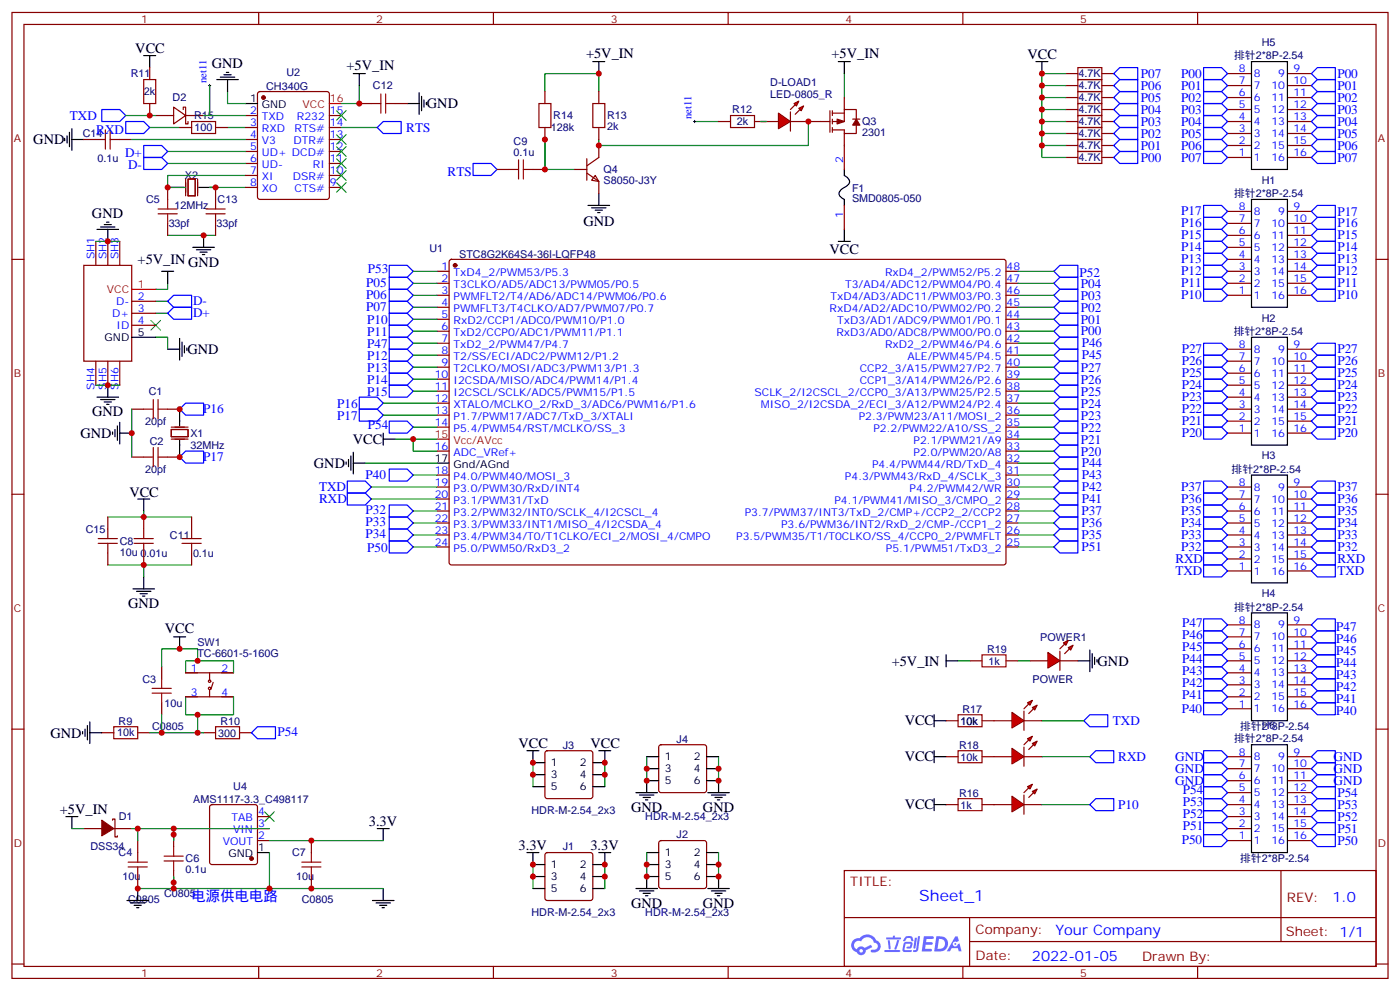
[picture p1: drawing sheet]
<svg xmlns="http://www.w3.org/2000/svg" width="412mm" height="292mm" viewBox="0 0 412 292" stroke-linecap="round" stroke-linejoin="round" font-family="sans-serif">
<defs><g id="words">
<text font-size="4.6" fill="#00f" x="270.8" y="265.3">Sheet_1</text>
<g font-size="4.2">
<text x="39.9" y="15.7">VCC</text>
<text x="172.6" y="17">+5V_IN</text>
<text x="244.9" y="17">+5V_IN</text>
<text x="302.7" y="17.4">VCC</text>
<text x="62.4" y="20.1">GND</text>
<text x="102.1" y="20.5">+5V_IN</text>
<text x="125.8" y="31.9">GND</text>
<text x="9.8" y="42.4">GND</text>
<text x="27.1" y="64.2">GND</text>
<text x="171.8" y="66.6">GND</text>
<text x="40.5" y="77.7">+5V_INGND</text>
<text x="244.4" y="74.8">VCC</text>
<text x="55.2" y="104.2">GND</text>
<text x="27.2" y="122.6">GND</text>
<text x="23.7" y="128.9">GND</text>
<text x="104" y="130.7">VCC</text>
<text x="92.5" y="137.7">GND</text>
<text x="38.1" y="146.2">VCC</text>
<text x="37.7" y="179">GND</text>
<text x="48.5" y="186.3">VCC</text>
<text x="262.7" y="195.9">+5V_IN</text>
<text x="323.3" y="195.9">GND</text>
<text x="266.5" y="213.5">VCC</text>
<text x="14.9" y="217.1">GND</text>
<text x="152.8" y="220.3">VCC</text>
<text x="173.9" y="220.3">VCC</text>
<text x="266.5" y="224.1">VCC</text>
<text x="17.6" y="239.7">+5V_IN</text>
<text x="185.9" y="239">GND</text>
<text x="207.1" y="239">GND</text>
<text x="266.5" y="238.2">VCC</text>
<text x="108.7" y="243.2">3.3V</text>
<text x="152.8" y="250.3">3.3V</text>
<text x="173.9" y="250.3">3.3V</text>
<text x="185.9" y="267.2">GND</text>
<text x="207.1" y="267.2">GND</text>
</g>
<g font-size="4.2" fill="#00f">
<text x="56.4" y="265.1">电源供电电路</text>
<text x="392.5" y="265.5">1.0</text>
<text x="310.9" y="275.1">Your Company</text>
<text x="304" y="282.9">2022-01-05</text>
</g>
<g font-size="3.9" fill="#00f">
<text x="336" y="23.1">P07</text>
<text x="348" y="22.9">P00</text>
<text x="394" y="22.9">P00</text>
<text x="336" y="26.6">P06</text>
<text x="348" y="29.9">P02</text>
<text x="348" y="26.4">P01</text>
<text x="394" y="29.9">P02</text>
<text x="394" y="26.4">P01</text>
<text x="20.6" y="35.2">TXD</text>
<text x="336" y="33.7">P04</text>
<text x="336" y="30.2">P05</text>
<text x="348" y="33.4">P03</text>
<text x="394" y="33.5">P03</text>
<text x="28.4" y="39.3">RXD</text>
<text x="119.7" y="38.7">RTS</text>
<text x="336" y="40.7">P02</text>
<text x="336" y="37.2">P03</text>
<text x="348" y="40.5">P05</text>
<text x="348" y="37">P04</text>
<text x="394" y="40.5">P05</text>
<text x="394" y="37">P04</text>
<text x="36.8" y="46.4">D+</text>
<text x="336" y="47.8">P00</text>
<text x="336" y="44.3">P01</text>
<text x="348" y="47.6">P07</text>
<text x="348" y="44">P06</text>
<text x="394" y="47.6">P07</text>
<text x="394" y="44">P06</text>
<text x="37.7" y="49.9">D-</text>
<text x="131.9" y="51.7">RTS</text>
<text x="348" y="63.4">P17</text>
<text x="394" y="63.4">P17</text>
<text x="348" y="70.5">P15</text>
<text x="348" y="67">P16</text>
<text x="394" y="70.5">P15</text>
<text x="394" y="67">P16</text>
<text x="348" y="77.5">P13</text>
<text x="348" y="74">P14</text>
<text x="394" y="77.5">P13</text>
<text x="394" y="74">P14</text>
<text x="108.4" y="80.5">P53</text>
<text x="318" y="81.4">P52</text>
<text x="348" y="81.1">P12</text>
<text x="394" y="81.1">P12</text>
<text x="56.9" y="89.9">D-</text>
<text x="107.9" y="84.4">P05</text>
<text x="107.9" y="87.9">P06</text>
<text x="318.4" y="88.2">P03</text>
<text x="318.4" y="84.6">P04</text>
<text x="348" y="88.1">P10</text>
<text x="348" y="84.6">P11</text>
<text x="394" y="88.1">P10</text>
<text x="394" y="84.6">P11</text>
<text x="56.9" y="93.4">D+</text>
<text x="107.9" y="91.4">P07</text>
<text x="108.2" y="95.4">P10</text>
<text x="318.4" y="95.2">P01</text>
<text x="318.4" y="91.7">P02</text>
<text x="108.2" y="99">P11</text>
<text x="318.4" y="98.7">P00</text>
<text x="108.2" y="102.5">P47</text>
<text x="108.2" y="106">P12</text>
<text x="318.6" y="105.7">P45</text>
<text x="318.6" y="102.1">P46</text>
<text x="348.1" y="107.4">P26</text>
<text x="348.1" y="103.9">P27</text>
<text x="394" y="107.5">P26</text>
<text x="394" y="104">P27</text>
<text x="108.2" y="109.5">P13</text>
<text x="108.2" y="113.1">P14</text>
<text x="318.4" y="113.1">P26</text>
<text x="318.4" y="109.5">P27</text>
<text x="348.1" y="111">P25</text>
<text x="394" y="111.1">P25</text>
<text x="108.2" y="116.6">P15</text>
<text x="318.4" y="116.6">P25</text>
<text x="348.1" y="118">P23</text>
<text x="348.1" y="114.5">P24</text>
<text x="394" y="118.1">P23</text>
<text x="394" y="114.6">P24</text>
<text x="59.9" y="121.5">P16</text>
<text x="99.3" y="120.1">P16</text>
<text x="99.3" y="123.7">P17</text>
<text x="318.4" y="123.6">P23</text>
<text x="318.4" y="120.1">P24</text>
<text x="348.1" y="125.1">P21</text>
<text x="348.1" y="121.6">P22</text>
<text x="394" y="125.2">P21</text>
<text x="394" y="121.6">P22</text>
<text x="108.4" y="126.4">P54</text>
<text x="318.4" y="130.7">P21</text>
<text x="318.4" y="127.2">P22</text>
<text x="348.1" y="128.6">P20</text>
<text x="394" y="128.7">P20</text>
<text x="59.9" y="135.7">P17</text>
<text x="318.4" y="134.2">P20</text>
<text x="318.6" y="137.4">P44</text>
<text x="107.7" y="141">P40</text>
<text x="318.6" y="140.9">P43</text>
<text x="94" y="144.6">TXD</text>
<text x="94" y="148.1">RXD</text>
<text x="318.6" y="148">P41</text>
<text x="318.6" y="144.5">P42</text>
<text x="348" y="148.1">P36</text>
<text x="348" y="144.6">P37</text>
<text x="394" y="148.1">P36</text>
<text x="394" y="144.6">P37</text>
<text x="107.7" y="151.4">P32</text>
<text x="107.7" y="154.9">P33</text>
<text x="318.6" y="155.2">P36</text>
<text x="318.6" y="151.7">P37</text>
<text x="348" y="155.2">P34</text>
<text x="348" y="151.6">P35</text>
<text x="394" y="155.2">P34</text>
<text x="394" y="151.6">P35</text>
<text x="107.7" y="158.4">P34</text>
<text x="318.6" y="158.7">P35</text>
<text x="348" y="158.7">P33</text>
<text x="394" y="158.7">P33</text>
<text x="108.2" y="162.5">P50</text>
<text x="318.6" y="162.1">P51</text>
<text x="346.2" y="165.7">RXD</text>
<text x="348" y="162.2">P32</text>
<text x="394" y="165.7">RXD</text>
<text x="394" y="162.2">P32</text>
<text x="346.2" y="169.3">TXD</text>
<text x="394" y="169.3">TXD</text>
<text x="348.2" y="184.6">P47</text>
<text x="393.6" y="185.7">P47</text>
<text x="348.2" y="191.6">P45</text>
<text x="348.2" y="188.1">P46</text>
<text x="393.6" y="189.2">P46</text>
<text x="348.2" y="195.2">P44</text>
<text x="393.6" y="196.3">P44</text>
<text x="393.6" y="192.7">P45</text>
<text x="348.2" y="202.2">P42</text>
<text x="348.2" y="198.7">P43</text>
<text x="393.6" y="203.3">P42</text>
<text x="393.6" y="199.8">P43</text>
<text x="348.1" y="209.7">P40</text>
<text x="348.2" y="205.8">P41</text>
<text x="393.6" y="206.9">P41</text>
<text x="327.8" y="213.4">TXD</text>
<text x="393.6" y="210.4">P40</text>
<text x="81.7" y="216.8">P54</text>
<text x="329.4" y="223.9">RXD</text>
<text x="346.2" y="227.5">GND</text>
<text x="346.2" y="223.9">GND</text>
<text x="392.9" y="227.5">GND</text>
<text x="392.9" y="223.9">GND</text>
<text x="346.2" y="231">GND</text>
<text x="348.5" y="233.8">P54</text>
<text x="392.9" y="231">GND</text>
<text x="329.4" y="238.1">P10</text>
<text x="348.5" y="237.3">P53</text>
<text x="394" y="238.1">P53</text>
<text x="394" y="234.5">P54</text>
<text x="348.5" y="244.4">P51</text>
<text x="348.5" y="240.9">P52</text>
<text x="394" y="245.1">P51</text>
<text x="394" y="241.6">P52</text>
<text x="348.1" y="248.5">P50</text>
<text x="394" y="248.6">P50</text>
</g>
<g font-size="3.9" fill="#800">
<text x="250.5" y="260.8">TITLE:</text>
<text x="379.1" y="265.5">REV:</text>
<text x="287.4" y="275">Company:</text>
<text x="378.7" y="275.7">Sheet: 1/1</text>
<text x="287.4" y="282.7">Date:</text>
<text x="336.4" y="282.8">Drawn By:</text>
</g>
<g font-size="3.2" fill="#800">
<text x="41.6" y="6.7">1</text>
<text x="110.8" y="6.7">2</text>
<text x="179.9" y="6.7">3</text>
<text x="249.1" y="6.7">4</text>
<text x="318.2" y="6.7">5</text>
<text x="4.1" y="41.8">A</text>
<text x="405.9" y="41.8">A</text>
<text x="4.1" y="110.9">B</text>
<text x="405.9" y="110.9">B</text>
<text x="4.1" y="180.1">C</text>
<text x="405.9" y="180.1">C</text>
<text x="4.1" y="249.2">D</text>
<text x="405.9" y="249.2">D</text>
<text x="41.6" y="287.5">1</text>
<text x="110.8" y="287.5">2</text>
<text x="179.9" y="287.5">3</text>
<text x="249.1" y="287.5">4</text>
<text x="318.2" y="287.5">5</text>
</g>
<g font-size="3.2" fill="#000080">
<text x="363.5" y="17.5">排针2*8P-2.54</text>
<text x="371.7" y="13.5">H5</text>
<text x="38.5" y="22.8">R11</text>
<text x="84.4" y="22.4">U2</text>
<text x="317.7" y="22.8">4.7K</text>
<text x="42.4" y="28.1">2k</text>
<text x="50.8" y="29.8">D2</text>
<text x="78.4" y="26.4">CH340G</text>
<text x="109.9" y="26.3">C12</text>
<text x="226.9" y="28.7">LED-0805_R</text>
<text x="226.9" y="25.3">D-LOAD1</text>
<text x="317.7" y="26.3">4.7K</text>
<text x="317.7" y="29.8">4.7K</text>
<text x="57.2" y="35.1">R15</text>
<text x="163" y="35.2">R14</text>
<text x="178.9" y="35.1">R13</text>
<text x="215.7" y="33.4">R12</text>
<text x="317.7" y="33.4">4.7K</text>
<text x="24.4" y="40.4">C14</text>
<text x="57.3" y="38.6">100</text>
<text x="162.3" y="38.7">128k</text>
<text x="178.9" y="38.4">2k</text>
<text x="217" y="36.9">2k</text>
<text x="254" y="40.2">2301</text>
<text x="254" y="36.9">Q3</text>
<text x="317.7" y="36.9">4.7K</text>
<text x="317.7" y="40.4">4.7K</text>
<text x="28.7" y="47.6">0.1u</text>
<text x="151.3" y="46">0.1u</text>
<text x="151.3" y="42.7">C9</text>
<text x="317.7" y="43.9">4.7K</text>
<text x="317.7" y="47.5">4.7K</text>
<text x="54.5" y="52.7">X2</text>
<text x="177.8" y="51">Q4</text>
<text x="43" y="59.8">C5</text>
<text x="64.1" y="59.8">C13</text>
<text x="177.8" y="54.2">S8050-J3Y</text>
<text x="251" y="59.5">SMD0805-050</text>
<text x="251" y="56.4">F1</text>
<text x="363.5" y="58">排针2*8P-2.54</text>
<text x="371.7" y="54.1">H1</text>
<text x="51.4" y="61.6">12MHz</text>
<text x="49.7" y="66.9">33pf</text>
<text x="63.8" y="66.9">33pf</text>
<text x="126.5" y="74.1">U1</text>
<text x="135.3" y="75.8">STC8G2K64S4-36I-LQFP48</text>
<text x="371.7" y="94.7">H2</text>
<text x="363.4" y="98.6">排针2*8P-2.54</text>
<text x="43.8" y="116.2">C1</text>
<text x="42.7" y="125.1">20pf</text>
<text x="44.1" y="131">C2</text>
<text x="56.1" y="128.6">X1</text>
<text x="56.1" y="132.2">32MHz</text>
<text x="371.7" y="135.3">H3</text>
<text x="42.7" y="139.2">20pf</text>
<text x="362.8" y="139.3">排针2*8P-2.54</text>
<text x="25.3" y="156.8">C15</text>
<text x="35.3" y="160.3">C8</text>
<text x="50.1" y="158.6">C11</text>
<text x="35.3" y="163.5">10u 0.01u</text>
<text x="56.9" y="163.9">0.1u</text>
<text x="363.5" y="179.7">排针2*8P-2.54</text>
<text x="371.7" y="175.8">H4</text>
<text x="58.1" y="190.2">SW1</text>
<text x="306.4" y="188.6">POWER1</text>
<text x="58.1" y="193.4">TC-6601-5-160G</text>
<text x="290.8" y="192.1">R19</text>
<text x="291.1" y="195.6">1k</text>
<text x="42" y="200.9">C3</text>
<text x="304.2" y="200.9">POWER</text>
<text x="48.5" y="208">10u</text>
<text x="283.5" y="209.9">R17</text>
<text x="34.9" y="213.3">R9</text>
<text x="44.8" y="214.8">C0805</text>
<text x="64.9" y="213.3">R10</text>
<text x="282.9" y="213.4">10k</text>
<text x="365.3" y="215">排针2*8P-2.54</text>
<text x="371.7" y="214.6">H6</text>
<text x="34.5" y="216.8">10k</text>
<text x="64.3" y="216.8">300</text>
<text x="165.8" y="220.3">J3</text>
<text x="199.3" y="218.6">J4</text>
<text x="282.5" y="220.5">R18</text>
<text x="363.5" y="218.5">排针2*8P-2.54</text>
<text x="282.9" y="224">10k</text>
<text x="68.7" y="232.7">U4</text>
<text x="56.9" y="236.3">AMS1117-3.3_C498117</text>
<text x="156.6" y="239.7">HDR-M-2.54_2x3</text>
<text x="282.5" y="234.6">R16</text>
<text x="282.9" y="238.1">1k</text>
<text x="35" y="241.5">D1</text>
<text x="190.1" y="241.5">HDR-M-2.54_2x3</text>
<text x="26.6" y="250.3">DSS34</text>
<text x="165.8" y="250.3">J1</text>
<text x="199.3" y="246.8">J2</text>
<text x="34.9" y="252.1">C4</text>
<text x="54.7" y="257">0.1u</text>
<text x="54.7" y="253.9">C6</text>
<text x="86.1" y="252.1">C7</text>
<text x="365.3" y="253.8">排针2*8P-2.54</text>
<text x="36.1" y="259.2">10u</text>
<text x="87.3" y="259.2">10u</text>
<text x="37.7" y="265.9">C0805</text>
<text x="48.3" y="264.2">C0805</text>
<text x="88.9" y="265.9">C0805</text>
<text x="156.6" y="269.7">HDR-M-2.54_2x3</text>
<text x="190.1" y="269.7">HDR-M-2.54_2x3</text>
</g>
<g font-size="3.2" fill="#00f">
<text x="364.9" y="21.3">8</text>
<text x="369.4" y="22.7">8</text>
<text x="376.5" y="22.7">9</text>
<text x="381" y="21.3">9</text>
<text x="60.9" y="24.5" transform="rotate(-90 60.9 24.5)">net11</text>
<text x="364.9" y="24.8">7</text>
<text x="364.9" y="28.4">6</text>
<text x="369.4" y="26.2">7</text>
<text x="369.4" y="29.8">6</text>
<text x="374.5" y="29.8">11</text>
<text x="374.5" y="26.2">10</text>
<text x="381" y="28.4">11</text>
<text x="381" y="24.8">10</text>
<text x="73.7" y="33.7">2</text>
<text x="77.2" y="35.4">TXD</text>
<text x="87.5" y="35.4">R232</text>
<text x="97.2" y="33.7">15</text>
<text x="203.7" y="35.1" transform="rotate(-90 203.7 35.1)">net11</text>
<text x="364.9" y="31.9">5</text>
<text x="364.9" y="35.4">4</text>
<text x="369.4" y="33.3">5</text>
<text x="374.5" y="33.3">12</text>
<text x="381" y="35.4">13</text>
<text x="381" y="31.9">12</text>
<text x="73.7" y="37.2">3</text>
<text x="73.7" y="40.7">4</text>
<text x="77.2" y="38.9">RXD</text>
<text x="86.8" y="38.9">RTS#</text>
<text x="97.2" y="40.7">13</text>
<text x="97.2" y="37.2">14</text>
<text x="364.9" y="38.9">3</text>
<text x="369.4" y="36.8">4</text>
<text x="369.4" y="40.4">3</text>
<text x="374.5" y="40.4">14</text>
<text x="374.5" y="36.8">13</text>
<text x="381" y="38.9">14</text>
<text x="73.7" y="44.2">5</text>
<text x="73.7" y="47.8">6</text>
<text x="77.2" y="42.5">V3</text>
<text x="77.2" y="46">UD+ DCD#</text>
<text x="86.5" y="42.5">DTR#</text>
<text x="97.2" y="47.8">11</text>
<text x="97.2" y="44.2">12</text>
<text x="364.9" y="42.5">2</text>
<text x="364.9" y="46">1</text>
<text x="369.4" y="43.9">2</text>
<text x="369.4" y="47.4">1</text>
<text x="374.5" y="47.4">16</text>
<text x="374.5" y="43.9">15</text>
<text x="381" y="46">16</text>
<text x="381" y="42.5">15</text>
<text x="73.7" y="51.3">7</text>
<text x="77.2" y="49.5">UD-</text>
<text x="77.2" y="53.1">XI</text>
<text x="86.3" y="53.1">DSR#</text>
<text x="92.2" y="49.5">RI</text>
<text x="97.2" y="51.3">10</text>
<text x="248.4" y="48.1" transform="rotate(-90 248.4 48.1)">2</text>
<text x="73.7" y="54.8">8</text>
<text x="77.2" y="56.6">XO</text>
<text x="86.8" y="56.6">CTS#</text>
<text x="97.2" y="54.8">9</text>
<text x="248.4" y="64.2" transform="rotate(-90 248.4 64.2)">1</text>
<text x="364.9" y="65.4">7</text>
<text x="364.9" y="61.9">8</text>
<text x="369.4" y="63.3">8</text>
<text x="376.5" y="63.3">9</text>
<text x="381" y="65.4">10</text>
<text x="381" y="61.9">9</text>
<text x="364.9" y="68.9">6</text>
<text x="369.4" y="66.8">7</text>
<text x="369.4" y="70.3">6</text>
<text x="374.5" y="70.3">11</text>
<text x="374.5" y="66.8">10</text>
<text x="381" y="68.9">11</text>
<text x="27.9" y="76.3" transform="rotate(-90 27.9 76.3)">SH1</text>
<text x="31.4" y="76.3" transform="rotate(-90 31.4 76.3)">SH2</text>
<text x="34.9" y="76.3" transform="rotate(-90 34.9 76.3)">SH3</text>
<text x="364.9" y="72.5">5</text>
<text x="364.9" y="76">4</text>
<text x="369.4" y="73.9">5</text>
<text x="369.4" y="77.4">4</text>
<text x="374.5" y="77.4">13</text>
<text x="374.5" y="73.9">12</text>
<text x="381" y="76">13</text>
<text x="381" y="72.5">12</text>
<text x="130.1" y="79.5">1</text>
<text x="130.1" y="83">2</text>
<text x="133.6" y="81.3">TxD4_2/PWM53/P5.3</text>
<text x="260.7" y="81.3">RxD4_2/PWM52/P5.2</text>
<text x="296.5" y="83">47</text>
<text x="296.5" y="79.5">48</text>
<text x="364.9" y="79.5">3</text>
<text x="364.9" y="83">2</text>
<text x="369.4" y="80.9">3</text>
<text x="374.5" y="80.9">14</text>
<text x="381" y="83">15</text>
<text x="381" y="79.5">14</text>
<text x="34.2" y="89.7">D-</text>
<text x="40.6" y="88.3">2</text>
<text x="130.1" y="86.6">3</text>
<text x="133.6" y="84.8">T3CLKO/AD5/ADC13/PWM05/P0.5</text>
<text x="133.6" y="88.3">PWMFLT2/T4/AD6/ADC14/PWM06/P0.6</text>
<text x="244.6" y="88.3">TxD4/AD3/ADC11/PWM03/P0.3</text>
<text x="248.9" y="84.8">T3/AD4/ADC12/PWM04/P0.4</text>
<text x="296.5" y="86.6">46</text>
<text x="364.9" y="86.6">1</text>
<text x="369.4" y="84.5">2</text>
<text x="369.4" y="88">1</text>
<text x="374.5" y="88">16</text>
<text x="374.5" y="84.5">15</text>
<text x="381" y="86.6">16</text>
<text x="33.1" y="93.3">D+</text>
<text x="40.6" y="91.9">3</text>
<text x="40.6" y="95.4">4</text>
<text x="130.1" y="90.1">4</text>
<text x="130.1" y="93.6">5</text>
<text x="133.6" y="91.9">PWMFLT3/T4CLKO/AD7/PWM07/P0.7</text>
<text x="133.6" y="95.4">RxD2/CCP1/ADC0/PWM10/P1.0</text>
<text x="244.4" y="91.9">RxD4/AD2/ADC10/PWM02/P0.2</text>
<text x="246.6" y="95.4">TxD3/AD1/ADC9/PWM01/P0.1</text>
<text x="296.5" y="93.6">44</text>
<text x="296.5" y="90.1">45</text>
<text x="34.3" y="96.8">ID</text>
<text x="130.1" y="97.2">6</text>
<text x="130.1" y="100.7">7</text>
<text x="133.6" y="98.9">TxD2/CCP0/ADC1/PWM11/P1.1</text>
<text x="246.4" y="98.9">RxD3/AD0/ADC8/PWM00/P0.0</text>
<text x="296.5" y="100.7">42</text>
<text x="296.5" y="97.2">43</text>
<text x="130.1" y="104.2">8</text>
<text x="130.1" y="107.7">9</text>
<text x="133.6" y="102.4">TxD2_2/PWM47/P4.7</text>
<text x="133.6" y="106">T2/SS/ECI/ADC2/PWM12/P1.2</text>
<text x="260.7" y="102.4">RxD2_2/PWM46/P4.6</text>
<text x="267.3" y="106">ALE/PWM45/P4.5</text>
<text x="296.5" y="107.7">40</text>
<text x="296.5" y="104.2">41</text>
<text x="364.9" y="106">7</text>
<text x="364.9" y="102.4">8</text>
<text x="369.4" y="107.4">7</text>
<text x="369.4" y="103.9">8</text>
<text x="374.5" y="107.4">10</text>
<text x="376.5" y="103.9">9</text>
<text x="381" y="106">10</text>
<text x="381" y="102.4">9</text>
<text x="128.1" y="111.3">10</text>
<text x="133.6" y="109.5">T2CLKO/MOSI/ADC3/PWM13/P1.3</text>
<text x="133.6" y="113">I2CSDA/MISO/ADC4/PWM14/P1.4</text>
<text x="253.3" y="113">CCP1_3/A14/PWM26/P2.6</text>
<text x="253.3" y="109.5">CCP2_3/A15/PWM27/P2.7</text>
<text x="296.5" y="111.3">39</text>
<text x="364.9" y="109.5">6</text>
<text x="364.9" y="113">5</text>
<text x="369.4" y="110.9">6</text>
<text x="374.5" y="110.9">11</text>
<text x="381" y="113">12</text>
<text x="381" y="109.5">11</text>
<text x="27.9" y="114.7" transform="rotate(-90 27.9 114.7)">SH4</text>
<text x="31.4" y="114.7" transform="rotate(-90 31.4 114.7)">SH5</text>
<text x="34.9" y="114.7" transform="rotate(-90 34.9 114.7)">SH6</text>
<text x="128.1" y="114.8">11</text>
<text x="128.1" y="118.3">12</text>
<text x="133.6" y="116.6">I2CSCL/SCLK/ADC5/PWM15/P1.5</text>
<text x="222.2" y="116.6">SCLK_2/I2CSCL_2/CCP0_3/A13/PWM25/P2.5</text>
<text x="296.5" y="118.3">37</text>
<text x="296.5" y="114.8">38</text>
<text x="364.9" y="116.6">4</text>
<text x="369.4" y="114.4">5</text>
<text x="369.4" y="118">4</text>
<text x="374.5" y="118">13</text>
<text x="374.5" y="114.4">12</text>
<text x="381" y="116.6">13</text>
<text x="128.1" y="121.8">13</text>
<text x="128.1" y="125.4">14</text>
<text x="133.6" y="120.1">XTALO/MCLKO_2/RxD_3/ADC6/PWM16/P1.6</text>
<text x="133.6" y="123.6">P1.7/PWM17/ADC7/TxD_3/XTALI</text>
<text x="224.1" y="120.1">MISO_2/I2CSDA_2/ECI_3/A12/PWM24/P2.4</text>
<text x="252.9" y="123.6">P2.3/PWM23/A11/MOSI_2</text>
<text x="296.5" y="125.4">35</text>
<text x="296.5" y="121.8">36</text>
<text x="364.9" y="120.1">3</text>
<text x="364.9" y="123.6">2</text>
<text x="369.4" y="121.5">3</text>
<text x="369.4" y="125">2</text>
<text x="374.5" y="125">15</text>
<text x="374.5" y="121.5">14</text>
<text x="381" y="123.6">15</text>
<text x="381" y="120.1">14</text>
<text x="133.6" y="127.1">P5.4/PWM54/RST/MCLKO/SS_3</text>
<text x="257.3" y="127.1">P2.2/PWM22/A10/SS_2</text>
<text x="269.1" y="130.7">P2.1/PWM21/A9</text>
<text x="296.5" y="128.9">34</text>
<text x="364.9" y="127.1">1</text>
<text x="369.4" y="128.6">1</text>
<text x="374.5" y="128.6">16</text>
<text x="381" y="127.1">16</text>
<text x="128.1" y="132.4">16</text>
<text x="133.6" y="134.2">ADC_VRef+</text>
<text x="256.9" y="137.7">P4.4/PWM44/RD/TxD_4</text>
<text x="269.1" y="134.2">P2.0/PWM20/A8</text>
<text x="296.5" y="136">32</text>
<text x="296.5" y="132.4">33</text>
<text x="128.1" y="139.5">18</text>
<text x="128.1" y="143">19</text>
<text x="133.6" y="141.3">P4.0/PWM40/MOSI_3</text>
<text x="248.9" y="141.3">P4.3/PWM43/RxD_4/SCLK_3</text>
<text x="296.5" y="143">30</text>
<text x="296.5" y="139.5">31</text>
<text x="364.9" y="143">8</text>
<text x="381" y="143">9</text>
<text x="128.1" y="146.5">20</text>
<text x="133.6" y="144.8">P3.0/PWM30/RxD/INT4</text>
<text x="133.6" y="148.3">P3.1/PWM31/TxD</text>
<text x="245.8" y="148.3">P4.1/PWM41/MISO_3/CMPO_2</text>
<text x="267.9" y="144.8">P4.2/PWM42/WR</text>
<text x="296.5" y="146.5">29</text>
<text x="364.9" y="146.5">7</text>
<text x="369.4" y="148">7</text>
<text x="369.4" y="144.4">8</text>
<text x="374.5" y="148">10</text>
<text x="376.5" y="144.4">9</text>
<text x="381" y="146.5">10</text>
<text x="128.1" y="150.1">21</text>
<text x="128.1" y="153.6">22</text>
<text x="133.6" y="151.8">P3.2/PWM32/INT0/SCLK_4/I2CSCL_4</text>
<text x="133.6" y="155.4">P3.3/PWM33/INT1/MISO_4/I2CSDA_4</text>
<text x="219.4" y="151.8">P3.7/PWM37/INT3/TxD_2/CMP+/CCP2_2/CCP2</text>
<text x="230.1" y="155.4">P3.6/PWM36/INT2/RxD_2/CMP-/CCP1_2</text>
<text x="296.5" y="153.6">27</text>
<text x="296.5" y="150.1">28</text>
<text x="364.9" y="150.1">6</text>
<text x="364.9" y="153.6">5</text>
<text x="369.4" y="151.5">6</text>
<text x="369.4" y="155">5</text>
<text x="374.5" y="155">12</text>
<text x="374.5" y="151.5">11</text>
<text x="381" y="153.6">12</text>
<text x="381" y="150.1">11</text>
<text x="128.1" y="157.1">23</text>
<text x="128.1" y="160.7">24</text>
<text x="133.6" y="158.9">P3.4/PWM34/T0/T1CLKO/ECI_2/MOSI_4/CMPO</text>
<text x="216.9" y="158.9">P3.5/PWM35/T1/T0CLKO/SS_4/CCP0_2/PWMFLT</text>
<text x="296.5" y="160.7">25</text>
<text x="296.5" y="157.1">26</text>
<text x="364.9" y="157.1">4</text>
<text x="364.9" y="160.7">3</text>
<text x="369.4" y="158.5">4</text>
<text x="374.5" y="158.5">13</text>
<text x="381" y="160.7">14</text>
<text x="381" y="157.1">13</text>
<text x="133.6" y="162.4">P5.0/PWM50/RxD3_2</text>
<text x="261" y="162.4">P5.1/PWM51/TxD3_2</text>
<text x="364.9" y="164.2">2</text>
<text x="364.9" y="167.7">1</text>
<text x="369.4" y="162.1">3</text>
<text x="369.4" y="165.6">2</text>
<text x="374.5" y="165.6">15</text>
<text x="374.5" y="162.1">14</text>
<text x="381" y="167.7">16</text>
<text x="381" y="164.2">15</text>
<text x="369.4" y="169.1">1</text>
<text x="374.5" y="169.1">16</text>
<text x="364.9" y="183.6">8</text>
<text x="369.4" y="185">8</text>
<text x="376.5" y="185">9</text>
<text x="381" y="183.6">9</text>
<text x="364.9" y="187.1">7</text>
<text x="364.9" y="190.6">6</text>
<text x="369.4" y="188.5">7</text>
<text x="374.5" y="188.5">10</text>
<text x="381" y="190.6">11</text>
<text x="381" y="187.1">10</text>
<text x="56.2" y="197.7">1</text>
<text x="65.3" y="197.7">2</text>
<text x="364.9" y="194.2">5</text>
<text x="364.9" y="197.7">4</text>
<text x="369.4" y="192.1">6</text>
<text x="369.4" y="195.6">5</text>
<text x="374.5" y="195.6">12</text>
<text x="374.5" y="192.1">11</text>
<text x="381" y="197.7">13</text>
<text x="381" y="194.2">12</text>
<text x="364.9" y="201.2">3</text>
<text x="369.4" y="199.1">4</text>
<text x="369.4" y="202.6">3</text>
<text x="374.5" y="202.6">14</text>
<text x="374.5" y="199.1">13</text>
<text x="381" y="201.2">14</text>
<text x="56.2" y="204.8">3</text>
<text x="65.3" y="204.8">4</text>
<text x="364.9" y="204.8">2</text>
<text x="364.9" y="208.3">1</text>
<text x="369.4" y="206.2">2</text>
<text x="369.4" y="209.7">1</text>
<text x="374.5" y="209.7">16</text>
<text x="374.5" y="206.2">15</text>
<text x="381" y="208.3">16</text>
<text x="381" y="204.8">15</text>
<text x="364.9" y="225.9">7</text>
<text x="364.9" y="222.4">8</text>
<text x="369.4" y="227.3">7</text>
<text x="369.4" y="223.8">8</text>
<text x="374.5" y="227.3">10</text>
<text x="376.5" y="223.8">9</text>
<text x="381" y="225.9">10</text>
<text x="381" y="222.4">9</text>
<text x="364.9" y="229.4">6</text>
<text x="364.9" y="233">5</text>
<text x="369.4" y="230.9">6</text>
<text x="374.5" y="230.9">11</text>
<text x="381" y="233">12</text>
<text x="381" y="229.4">11</text>
<text x="364.9" y="236.5">4</text>
<text x="369.4" y="234.4">5</text>
<text x="369.4" y="237.9">4</text>
<text x="374.5" y="237.9">13</text>
<text x="374.5" y="234.4">12</text>
<text x="381" y="236.5">13</text>
<text x="68.2" y="241.8">TAB</text>
<text x="68.7" y="245.3">VIN</text>
<text x="76" y="243.6">3</text>
<text x="76" y="240">4</text>
<text x="364.9" y="240">3</text>
<text x="364.9" y="243.6">2</text>
<text x="369.4" y="241.4">3</text>
<text x="369.4" y="245">2</text>
<text x="374.5" y="245">15</text>
<text x="374.5" y="241.4">14</text>
<text x="381" y="243.6">15</text>
<text x="381" y="240">14</text>
<text x="65.6" y="248.8">VOUT</text>
<text x="76" y="247.1">2</text>
<text x="364.9" y="247.1">1</text>
<text x="369.4" y="248.5">1</text>
<text x="374.5" y="248.5">16</text>
<text x="381" y="247.1">16</text>
</g>
<g font-size="3.2">
<text x="73.7" y="30.1">1</text>
<text x="77.2" y="31.9">GND</text>
<text x="30.8" y="100.3">GND</text>
<text x="40.6" y="98.9">5</text>
<text x="128.1" y="136">17</text>
<text x="133.6" y="137.7">Gnd/AGnd</text>
<text x="162.3" y="225.6">1</text>
<text x="170.8" y="225.6">2</text>
<text x="195.8" y="223.8">1</text>
<text x="195.8" y="227.3">3</text>
<text x="204.4" y="223.8">2</text>
<text x="204.4" y="227.3">4</text>
<text x="162.3" y="229.1">3</text>
<text x="162.3" y="232.6">5</text>
<text x="170.8" y="229.1">4</text>
<text x="170.8" y="232.6">6</text>
<text x="195.8" y="230.9">5</text>
<text x="204.4" y="230.9">6</text>
<text x="76" y="250.6">1</text>
<text x="67.3" y="252.4">GND</text>
<text x="162.3" y="255.6">1</text>
<text x="170.8" y="255.6">2</text>
<text x="195.8" y="252">1</text>
<text x="195.8" y="255.6">3</text>
<text x="204.4" y="252">2</text>
<text x="204.4" y="255.6">4</text>
<text x="162.3" y="259.1">3</text>
<text x="162.3" y="262.6">5</text>
<text x="170.8" y="259.1">4</text>
<text x="170.8" y="262.6">6</text>
<text x="195.8" y="259.1">5</text>
<text x="204.4" y="259.1">6</text>
</g>
<g font-size="3.2" fill="#f00">
<text x="89.1" y="31.9">VCC</text>
<text x="97.2" y="30.1">16</text>
<text x="31.5" y="86.2">VCC</text>
<text x="40.6" y="84.8">1</text>
<text x="128.1" y="128.9">15</text>
<text x="133.6" y="130.7">Vcc/AVcc</text>
</g>
</g></defs>
<g fill="none" stroke="#870000" stroke-width=".35">
<path d="M3.5 3.7h405.4v284.3h-405.4zM7.1 7.2h398.2v277.3h-398.2zM76.2 3.7v3.5M145.3 3.7v3.5M214.5 3.7v3.5M283.6 3.7v3.5M352.8 3.7v3.5M3.5 76.3h3.6M405.3 76.3h3.6M3.5 145.5h3.6M405.3 145.5h3.6M3.5 214.6h3.6"/>
<path d="M405.3 214.6h3.6M248.7 256.3h156.6v28.2h-156.6zM377.3 256.3v20.9M248.7 270.1h156.5M285.6 277.2h119.6M285.6 270.1v14.1M3.5 283.8h3.6M76.2 284.5v3.5M145.3 284.5v3.5M214.5 284.5v3.5M283.6 284.5v3.5M352.8 284.5v3.5"/>
<path d="M405.3 283.8h3.6"/>
</g>
<g fill="#5487ff">
<path d="M272.1 275.6h2.6l.3 .2-.1 .5-2 .1-.1 .9h1.6l.4 .4-.4 .4h-1.7l-.2 1.2h1.8l.3 .4-.2 .3-2.9 .1z"/>
<path d="M281.4 275.6h.7l.4 1.4-.7 .3a.74 .74 0 0 0-1.1 .3 .74 .74 0 0 0 .5 1 .74 .74 0 0 0 .9-.6l.5-.3 .7 2.3h-.9l-.2-.9h-1.9l-.5 .9h-.9z"/>
<path d="M269.5 276h.6l-.4 3a.31 .31 0 0 1-.3 .2 .31 .31 0 0 1-.3-.3z"/>
<path d="M270.4 275.6h.6l-.5 3.9a.89 .89 0 0 1-.7 .7 .89 .89 0 0 1-.9-.3l1-.4z"/>
<path d="M266.8 275.7l.6-.2 1.2 .1 .5 1.3-.6 .2-.4-1-1 .2a.95 .95 0 0 1-1 .8l-.1-.2z"/>
<path d="M266.4 277.4l1.8-.2a1.04 1.04 0 0 1 .6 1.1 1.04 1.04 0 0 1-.8 .9h-.7a.29 .29 0 0 1-.3-.3 .29 .29 0 0 1 .3-.3h.7l.2-.8-1.4 .1-.4 1.7 1.9 .1a.29 .29 0 0 1 .3 .3 .29 .29 0 0 1-.3 .2h-2l-.4-.3 .2-2z"/>
<path d="M260.5 279.7h4.4a.3 .3 0 0 1 .3 .3 .3 .3 0 0 1-.3 .2h-4.3z"/>
<path d="M264.3 276.7h.6l-.5 1.7a1.02 1.02 0 0 1-.7 1.1l-.2-.2z"/>
<path d="M261.5 276.8h.6l.3 2.4-.3 .3-.3-.2z"/>
<path d="M261.1 275.9h1.9l.2-.5h.5l-.1 .5h1.5a.29 .29 0 0 1 .3 .4 .29 .29 0 0 1-.3 .2h-3.9z"/>
<path d="M275.8 275.6l-.6 4.5h1.4a2.27 2.27 0 0 0 2.7-2.3 2.27 2.27 0 0 0-2.7-2.2zM276.6 276.4a1.5 1.5 0 0 1 1.8 1.5 1.5 1.5 0 0 1-1.9 1.4h-.3z"/>
<path d="M251.4 276.7a2.09 2.09 0 0 0 1 3.6 1.37 1.37 0 0 0 1.5 .9 1.37 1.37 0 0 0 1.1-1.4l2-1-.5-.7-1.8 .9a1.4 1.4 0 0 0-2.3 .4 1.32 1.32 0 0 1-.6-1.8 1.32 1.32 0 0 1 1.9-.5 2.02 2.02 0 0 1 2-1.2 2.02 2.02 0 0 1 1.8 1.6 1.09 1.09 0 0 1 1.1 1.4 1.09 1.09 0 0 1-1.6 .6 .41 .41 0 0 0-.5 .4 .41 .41 0 0 0 .4 .5 1.89 1.89 0 0 0 2.4-1.2 1.89 1.89 0 0 0-1.2-2.4 2.98 2.98 0 0 0-5-.7l-1 .2zM253.2 279.9a.52 .52 0 0 1 1 0 .52 .52 0 0 1-1 0z"/>
<circle cx="281.4" cy="277.9" r=".28"/>
</g>
<g fill="none" stroke="#870000" stroke-width=".35">
<path d="M160.5 27v3.5M160.5 37.5v3.6M176.4 27v3.5M176.4 37.5v3.6M211.7 35.8h3.5M222.2 35.8h3.6M146.4 49.9h3.5M157 49.9h3.5M169.3 49.9h3.6M172.9 50.9l3.5 2.5v3.5M172.9 46.7v6.4M175.3 51.6l1.1 1.8-2.1-.3z"/>
<path d="M176.4 42.8v3.6l-3.5 2.4M128.8 79.9h3.5M132.5 76.5l.5-.2 162.9 .1 .4 .6v88.9l-.7 .4-162.9-.1-.4-.6v-88.6zM296.3 79.9h3.6M128.8 83.4h3.5M128.8 86.9h3.5M128.8 90.5h3.5M128.8 94h3.5M128.8 97.5h3.5M296.3 83.4h3.6M296.3 86.9h3.6M296.3 90.5h3.6"/>
<path d="M296.3 94h3.6M296.3 97.5h3.6M128.8 101h3.5M128.8 104.6h3.5M128.8 108.1h3.5M128.8 111.6h3.5M128.8 115.1h3.5M128.8 118.7h3.5M296.3 101h3.6M296.3 104.6h3.6M296.3 108.1h3.6M296.3 111.6h3.6"/>
<path d="M296.3 115.1h3.6M296.3 118.7h3.6M128.8 122.2h3.5M128.8 125.7h3.5M128.8 132.8h3.5M128.8 139.8h3.5M296.3 122.2h3.6M296.3 125.7h3.6M296.3 132.8h3.6M296.3 139.8h3.6M296.3 136.3h3.6M296.3 129.3h3.6"/>
<path d="M56.4 152.2v3.5M128.8 143.4h3.5M128.8 146.9h3.5M128.8 150.4h3.5M128.8 154h3.5M128.8 157.5h3.5M296.3 143.4h3.6M296.3 146.9h3.6M296.3 150.4h3.6M296.3 154h3.6M296.3 157.5h3.6M56.4 162.8v3.5"/>
<path d="M128.8 161h3.5M296.3 161h3.6"/>
</g>
<circle cx="134.1" cy="78.1" r=".53" fill="#870000" stroke="#870000" stroke-width=".35"/>
<path d="M128.8 129.3h3.5" fill="none" stroke="#f00" stroke-width=".35"/>
<g fill="none" stroke="#000" stroke-width=".35">
<path d="M174.6 18.1h3.6M176.4 18.1v3.6M246.9 18.1h3.6M248.7 18.1v3.6M176.4 56.9v3.6M173.2 60.5h6.4M174.3 61.2h4.2M175.3 61.9h2.1M176 62.6h.7M128.8 136.3h3.5M40.6 146.9h3.5M42.3 146.9v3.5"/>
<path d="M39.2 173.4h6.3M40.2 174.1h4.2M41.3 174.8h2.1M42 175.5h.7M42.3 169.8v3.6"/>
</g>
<g fill="none" stroke="#008700" stroke-width=".35">
<path d="M160.5 27v-5.3h15.9v5.3M204.6 35.8h7.1M238.1 35.8v7h-61.7v-1.7M248.7 21.7v7M160.5 49.9v-8.8v8.8h8.8M45.9 99.3h3.5v3.5M45.9 88.7h3.5M45.9 92.2h3.5M49.4 83.4v1.8h-3.5M31.7 152.2h24.7M42.3 150.4v1.8M31.7 166.3h24.7"/>
<path d="M42.3 166.3v3.5"/>
</g>
<path d="M158.7 30.5h3.6v7h-3.6zM174.6 30.5h3.6v7h-3.6zM215.2 34h7v3.5h-7zM149.9 49.9h2.9M152.8 47.1v5.6M154.2 49.9h2.8M154.2 47.1v5.6M53.6 159.9h5.7M53.6 158.5h5.7M56.4 155.7v2.8M56.4 159.9v2.9" fill="none" stroke="#a10000" stroke-width=".35"/>
<path d="M44.4 94.3l2.9 2.9M47.3 94.3l-2.9 2.9" fill="none" stroke="#3c3" stroke-width=".35"/>
<path d="M139.3 48.1h5.3l1.8 1.8-1.8 1.7h-5.3z" fill="none" stroke="#00f" stroke-width=".35"/>
<g fill="#f00" stroke="#870000" stroke-width=".35">
<path d="M229.3 33.3l3.5 2.5-3.5 2.1z"/>
<path d="M232.8 32.9v5.7z"/>
</g>
<g fill="#870000" stroke="#870000" stroke-width=".35">
<path d="M234.2 30.8l-1.4 1.4z"/>
<path d="M234.2 33.7l1.5-1.5z"/>
</g>
<g fill="#f00" stroke="#870000" stroke-width=".35">
<path d="M233.9 30.5l1.4-.7-.7 1.4z"/>
<path d="M235.3 31.9l1.4-.7-.7 1.4z"/>
</g>
<g fill="none" stroke="#870000" stroke-width=".35">
<path d="M44.1 19.9v3.5M44.1 30.5v3.5M45.9 34h5.3M51.2 31.5l3.5 2.5-3.5 2.5zM52.9 37.5h3.5M54 32.2v-.7h.7v5h.7v-.7M54.7 34h5.3M63.5 37.5h3.5M72.3 34h3.5M72.3 37.5h3.5M76.1 27.2l.5-.2h19.7l.7 .4v30.6l-.4 .6-20 .1-.7-.5-.1-30.5zM97 34h3.5"/>
<path d="M97 37.5h3.5M105.8 30.5h3.6M116.4 30.5h3.5M224 35.8h5.3M232.8 35.8h11.7M244.5 32.6v6.3M245.2 33.3h3.5M245.2 32.6v1.4M245.2 35.1v1.4M245.2 37.5v1.4M248.7 32.2h3.5v2.9M248.7 32.2v3.6h-3.5"/>
<path d="M248.7 28.7v3.5M248.7 39.3v3.5M251.2 35.1h2.1M252.2 36.8v2.5h-3.5v-1.1h-3.5M314 35.8h3.5M314 39.3h3.5M314 32.2h3.5M314 28.7h3.5M314 25.2h3.5M314 21.7h3.5M324.6 35.8h3.5M324.6 39.3h3.5"/>
<path d="M324.6 32.2h3.5M324.6 28.7h3.5M324.6 25.2h3.5M324.6 21.7h3.5M361.6 35.8h7.1M361.6 39.3h7.1M361.6 32.2h7.1M361.6 28.7h7.1M361.6 25.2h7.1M361.6 21.7h7.1M379.2 35.8h7.1M379.2 39.3h7.1"/>
<path d="M379.2 32.2h7.1M379.2 28.7h7.1M379.2 25.2h7.1M379.2 21.7h7.1M24.7 41.1h3.5M35.3 41.1h3.5M49.4 55.2v3.5M54.7 52.7v4.9M55.4 52.7h2.1v4.9h-2.1zM58.2 52.7v4.9M63.5 55.2v3.5M72.3 41.1h3.5"/>
<path d="M72.3 44.6h3.5M72.3 48.1h3.5M72.3 51.6h3.5M72.3 55.2h3.5M97 41.1h3.5M97 44.6h3.5M97 48.1h3.5M97 51.6h3.5M97 55.2h3.5M314 46.4h3.5M314 42.8h3.5M324.6 46.4h3.5"/>
<path d="M324.6 42.8h3.5M361.6 46.4h7.1M361.6 42.8h7.1M379.2 46.4h7.1M379.2 42.8h7.1M49.4 65.8v3.5M63.5 65.8v3.5M361.6 79.9h7.1M361.6 76.3h7.1M361.6 72.8h7.1M361.6 69.3h7.1M361.6 65.8h7.1"/>
<path d="M361.6 62.2h7.1M379.2 79.9h7.1M379.2 76.3h7.1M379.2 72.8h7.1M379.2 69.3h7.1M379.2 65.8h7.1M379.2 62.2h7.1M361.6 86.9h7.1M361.6 83.4h7.1M379.2 86.9h7.1M379.2 83.4h7.1M361.6 116.9h7.1"/>
<path d="M361.6 113.4h7.1M361.6 109.9h7.1M361.6 106.3h7.1M361.6 102.8h7.1M379.2 116.9h7.1M379.2 113.4h7.1M379.2 109.9h7.1M379.2 106.3h7.1M379.2 102.8h7.1M38.8 120.4h3.5M38.8 134.5h3.5M49.4 120.4h3.5"/>
<path d="M49.4 134.5h3.5M50.4 126.4h5v2.2h-5zM50.4 125.7h5M50.4 129.3h5M361.6 120.4h7.1M361.6 127.5h7.1M361.6 124h7.1M379.2 120.4h7.1M379.2 127.5h7.1M379.2 124h7.1M42.3 152.2v3.5M361.6 157.5h7.1"/>
<path d="M361.6 154h7.1M361.6 150.4h7.1M361.6 146.9h7.1M361.6 143.4h7.1M379.2 157.5h7.1M379.2 154h7.1M379.2 150.4h7.1M379.2 146.9h7.1M379.2 143.4h7.1M42.3 162.8v3.5M361.6 168.1h7.1M361.6 164.5h7.1"/>
<path d="M361.6 161h7.1M379.2 168.1h7.1M379.2 164.5h7.1M379.2 161h7.1M47.6 196.3v3.5M54.7 198h14.1M61.7 198v2.2M361.6 198h7.1M361.6 194.5h7.1M361.6 191h7.1M361.6 187.5h7.1M361.6 183.9h7.1"/>
<path d="M379.2 198h7.1M379.2 194.5h7.1M379.2 191h7.1M379.2 187.5h7.1M379.2 183.9h7.1M30 215.7h3.5M40.6 215.7h3.5M47.6 206.9v3.5M54.7 205.1h14.1M60 215.7h3.5M61.7 203v2.1M62.8 200.9l-.7 2.1"/>
<path d="M70.6 215.7h3.5M194.3 219.4l.4-.2h12.7l.5 .2 .2 .5v12.7l-.2 .5-.5 .2h-12.7l-.5-.2-.2-.5v-12.7zM361.6 205.1h7.1M361.6 208.6h7.1M361.6 201.6h7.1M379.2 205.1h7.1M379.2 208.6h7.1M379.2 201.6h7.1M62 237.1l.4-.2h12.7l.5 .2 .2 .5v16.2l-.2 .5-.5 .2h-12.7l-.5-.2-.2-.5v-16.2zM160.7 221.2l.5-.2h12.7l.5 .2 .2 .5v12.7l-.2 .5-.5 .2h-12.7l-.5-.2-.2-.5v-12.7zM361.6 236.9h7.1M361.6 233.3h7.1"/>
<path d="M361.6 229.8h7.1M361.6 226.3h7.1M361.6 222.7h7.1M379.2 236.9h7.1M379.2 233.3h7.1M379.2 229.8h7.1M379.2 226.3h7.1M379.2 222.7h7.1M24.7 243.9h5.3M33.2 241.4v-.3h.7v5.3h.7v-.4M33.5 243.9h5.3M40.6 247.4v3.6"/>
<path d="M40.6 258v3.5M51.2 245.7v3.5M51.2 256.3v3.5M75.8 247.4h3.6M75.8 243.9h3.6M75.8 240.4h3.6M91.7 247.4v3.6M91.7 258v3.5M160.7 251.2l.5-.2h12.7l.5 .2 .2 .5v12.7l-.2 .5-.5 .2h-12.7l-.5-.3-.2-.4v-12.7zM194.3 247.6l.4-.2h12.7l.5 .2 .2 .5v12.7l-.2 .5-.5 .2h-12.7l-.5-.2-.2-.5v-12.7zM361.6 247.4h7.1M361.6 243.9h7.1"/>
<path d="M361.6 240.4h7.1M379.2 247.4h7.1M379.2 243.9h7.1M379.2 240.4h7.1"/>
<circle cx="61.7" cy="202.6" r=".35"/>
<circle cx="61.7" cy="200.5" r=".35"/>
</g>
<g fill="#870000" stroke="#870000" stroke-width=".35">
<path d="M246.6 35.1l2.1 .7-2.1 .7z"/>
<path d="M252.2 35.1l1.1 1.7h-2.1z"/>
<path d="M30 241.4l3.5 2.5-3.5 2.1z"/>
<circle cx="74.1" cy="252.7" r=".53"/>
<circle cx="77.6" cy="28.7" r=".53"/>
</g>
<g fill="none" stroke="#00f" stroke-width=".35">
<path d="M354.5 19.9h5.3l1.8 1.8-1.8 1.7h-5.3zM30 32.2h5.3l1.7 1.8-1.7 1.8h-5.3zM37 35.8h5.3l1.8 1.7-1.8 1.8h-5.3zM111.1 37.5l1.8-1.7h5.3v3.5h-5.3zM328.1 39.3l1.7-1.8h5.3v3.6h-5.3zM328.1 35.8l1.7-1.8h5.3v3.5h-5.3zM328.1 28.7l1.7-1.7h5.3v3.5h-5.3zM328.1 25.2l1.7-1.8h5.3v3.6h-5.3zM328.1 21.7l1.7-1.8h5.3v3.5h-5.3zM329.8 30.5h5.3v3.5h-5.3l-1.7-1.8zM354.5 37.5h5.3l1.8 1.8-1.8 1.8h-5.3zM354.5 34h5.3l1.8 1.8-1.8 1.7h-5.3z"/>
<path d="M354.5 30.5h5.3l1.8 1.7-1.8 1.8h-5.3zM354.5 27h5.3l1.8 1.7-1.8 1.8h-5.3zM354.5 23.4h5.3l1.8 1.8-1.8 1.8h-5.3zM386.3 39.3l1.8-1.8h5.2v3.6h-5.2zM386.3 35.8l1.8-1.8h5.2v3.5h-5.2zM386.3 32.2l1.8-1.7h5.2v3.5h-5.2zM386.3 28.7l1.8-1.7h5.2v3.5h-5.2zM386.3 25.2l1.8-1.8h5.2v3.6h-5.2zM386.3 21.7l1.8-1.8h5.2v3.5h-5.2zM42.3 46.4h5.3l1.8 1.7-1.8 1.8h-5.3zM42.3 42.8h5.3l1.8 1.8-1.8 1.8h-5.3zM328.1 46.4l1.7-1.8h5.3v3.5h-5.3z"/>
<path d="M329.8 41.1h5.3v3.5h-5.3l-1.7-1.8zM354.5 44.6h5.3l1.8 1.8-1.8 1.7h-5.3zM354.5 41.1h5.3l1.8 1.7-1.8 1.8h-5.3zM386.3 46.4l1.8-1.8h5.2v3.5h-5.2zM386.3 42.8l1.8-1.7h5.2v3.5h-5.2zM114.7 78.1h5.2l1.8 1.8-1.8 1.7h-5.2zM310.4 79.9l1.8-1.8h5.3v3.5h-5.3zM354.5 78.1h5.3l1.8 1.8-1.8 1.7h-5.3zM354.5 74.6h5.3l1.8 1.7-1.8 1.8h-5.3zM354.5 71h5.3l1.8 1.8-1.8 1.8h-5.3zM354.5 67.5h5.3l1.8 1.8-1.8 1.7h-5.3zM354.5 64h5.3l1.8 1.8-1.8 1.7h-5.3z"/>
<path d="M354.5 60.5h5.3l1.8 1.7-1.8 1.8h-5.3zM386.3 79.9l1.8-1.8h5.2v3.5h-5.2zM386.3 76.3l1.8-1.7h5.2v3.5h-5.2zM386.3 72.8l1.8-1.8h5.2v3.6h-5.2zM386.3 69.3l1.8-1.8h5.2v3.5h-5.2zM386.3 65.8l1.8-1.8h5.2v3.5h-5.2zM386.3 62.2l1.8-1.7h5.2v3.5h-5.2zM49.4 92.2l1.8-1.7h5.2v3.5h-5.2zM51.2 86.9h5.2v3.6h-5.2l-1.8-1.8zM114.7 81.6h5.2l1.8 1.8-1.8 1.8h-5.2zM114.7 85.2h5.2l1.8 1.7-1.8 1.8h-5.2zM114.7 88.7h5.2l1.8 1.8-1.8 1.7h-5.2z"/>
<path d="M114.7 99.3h5.2l1.8 1.7-1.8 1.8h-5.2zM114.7 92.2h5.2l1.8 1.8-1.8 1.7h-5.2zM114.7 95.7h5.2l1.8 1.8-1.8 1.8h-5.2zM310.4 97.5l1.8-1.8h5.3v3.6h-5.3zM310.4 94l1.8-1.8h5.3v3.5h-5.3zM310.4 90.5l1.8-1.8h5.3v3.5h-5.3zM310.4 86.9l1.8-1.7h5.3v3.5h-5.3zM310.4 83.4l1.8-1.8h5.3v3.6h-5.3zM354.5 85.2h5.3l1.8 1.7-1.8 1.8h-5.3zM354.5 81.6h5.3l1.8 1.8-1.8 1.8h-5.3zM386.3 86.9l1.8-1.7h5.2v3.5h-5.2zM386.3 83.4l1.8-1.8h5.2v3.6h-5.2z"/>
<path d="M105.8 116.9h5.3l1.8 1.8-1.8 1.7h-5.3zM114.7 102.8h5.2l1.8 1.8-1.8 1.7h-5.2zM114.7 106.3h5.2l1.8 1.8-1.8 1.8h-5.2zM114.7 109.9h5.2l1.8 1.7-1.8 1.8h-5.2zM114.7 113.4h5.2l1.8 1.7-1.8 1.8h-5.2zM310.4 118.7l1.8-1.8h5.3v3.5h-5.3zM310.4 115.1l1.8-1.7h5.3v3.5h-5.3zM310.4 111.6l1.8-1.7h5.3v3.5h-5.3zM310.4 108.1l1.8-1.8h5.3v3.6h-5.3zM310.4 104.6l1.8-1.8h5.3v3.5h-5.3zM310.4 101l1.8-1.7h5.3v3.5h-5.3zM354.5 118.7h5.3l1.8 1.7-1.8 1.8h-5.3z"/>
<path d="M354.5 115.1h5.3l1.8 1.8-1.8 1.8h-5.3zM354.5 111.6h5.3l1.8 1.8-1.8 1.7h-5.3zM354.5 108.1h5.3l1.8 1.8-1.8 1.7h-5.3zM354.5 104.6h5.3l1.8 1.7-1.8 1.8h-5.3zM354.5 101h5.3l1.8 1.8-1.8 1.8h-5.3zM386.3 116.9l1.8-1.8h5.2v3.6h-5.2zM386.3 113.4l1.8-1.8h5.2v3.5h-5.2zM386.3 109.9l1.8-1.8h5.2v3.5h-5.2zM386.3 106.3l1.8-1.7h5.2v3.5h-5.2zM386.3 102.8l1.8-1.8h5.2v3.6h-5.2zM52.9 120.4l1.8-1.7h5.3v3.5h-5.3zM52.9 134.5l1.8-1.7h5.3v3.5h-5.3z"/>
<path d="M105.8 120.4h5.3l1.8 1.8-1.8 1.8h-5.3zM114.7 138.1h5.2l1.8 1.7-1.8 1.8h-5.2zM114.7 124h5.2l1.8 1.7-1.8 1.8h-5.2zM310.4 132.8l1.8-1.8h5.3v3.5h-5.3zM310.4 129.3l1.8-1.8h5.3v3.5h-5.3zM310.4 125.7l1.8-1.7h5.3v3.5h-5.3zM310.4 122.2l1.8-1.8h5.3v3.6h-5.3zM310.4 139.8l1.8-1.7h5.3v3.5h-5.3zM310.4 136.3l1.8-1.8h5.3v3.6h-5.3zM354.5 125.7h5.3l1.8 1.8-1.8 1.8h-5.3zM354.5 122.2h5.3l1.8 1.8-1.8 1.7h-5.3zM386.3 127.5l1.8-1.8h5.2v3.6h-5.2z"/>
<path d="M386.3 124l1.8-1.8h5.2v3.5h-5.2zM386.3 120.4l1.8-1.7h5.2v3.5h-5.2zM102.3 141.6h5.3l1.8 1.8-1.8 1.7h-5.3zM102.3 145.1h5.3l1.8 1.8-1.8 1.8h-5.3zM114.7 148.7h5.2l1.8 1.7-1.8 1.8h-5.2zM114.7 152.2h5.2l1.8 1.8-1.8 1.7h-5.2zM114.7 155.7h5.2l1.8 1.8-1.8 1.7h-5.2zM114.7 159.2h5.2l1.8 1.8-1.8 1.8h-5.2zM310.4 157.5l1.8-1.8h5.3v3.5h-5.3zM310.4 154l1.8-1.8h5.3v3.5h-5.3zM310.4 150.4l1.8-1.7h5.3v3.5h-5.3zM310.4 146.9l1.8-1.8h5.3v3.6h-5.3z"/>
<path d="M310.4 143.4l1.8-1.8h5.3v3.5h-5.3zM354.5 159.2h5.3l1.8 1.8-1.8 1.8h-5.3zM354.5 155.7h5.3l1.8 1.8-1.8 1.7h-5.3zM354.5 152.2h5.3l1.8 1.8-1.8 1.7h-5.3zM354.5 148.7h5.3l1.8 1.7-1.8 1.8h-5.3zM354.5 145.1h5.3l1.8 1.8-1.8 1.8h-5.3zM354.5 141.6h5.3l1.8 1.8-1.8 1.7h-5.3zM386.3 157.5l1.8-1.8h5.2v3.5h-5.2zM386.3 154l1.8-1.8h5.2v3.5h-5.2zM386.3 150.4l1.8-1.7h5.2v3.5h-5.2zM386.3 146.9l1.8-1.8h5.2v3.6h-5.2zM386.3 143.4l1.8-1.8h5.2v3.5h-5.2z"/>
<path d="M310.4 161l1.8-1.8h5.3v3.6h-5.3zM354.5 166.3h5.3l1.8 1.8-1.8 1.7h-5.3zM354.5 162.8h5.3l1.8 1.7-1.8 1.8h-5.3zM386.3 168.1l1.8-1.8h5.2v3.5h-5.2zM386.3 164.5l1.8-1.7h5.2v3.5h-5.2zM386.3 161l1.8-1.8h5.2v3.6h-5.2zM354.5 199.8h5.3l1.8 1.8-1.8 1.7h-5.3zM354.5 196.3h5.3l1.8 1.7-1.8 1.8h-5.3zM354.5 192.8h5.3l1.8 1.7-1.8 1.8h-5.3zM354.5 189.2h5.3l1.8 1.8-1.8 1.8h-5.3zM354.5 185.7h5.3l1.8 1.8-1.8 1.7h-5.3zM354.5 182.2h5.3l1.8 1.7-1.8 1.8h-5.3z"/>
<path d="M386.3 198l1.8-1.7h5.2v3.5h-5.2zM386.3 194.5l1.8-1.7h5.2v3.5h-5.2zM386.3 191l1.8-1.8h5.2v3.6h-5.2zM386.3 187.5l1.8-1.8h5.2v3.5h-5.2zM386.3 183.9l1.8-1.7h5.2v3.5h-5.2zM74.1 215.7l1.7-1.8h5.3v3.6h-5.3zM354.5 206.9h5.3l1.8 1.7-1.8 1.8h-5.3zM354.5 203.3h5.3l1.8 1.8-1.8 1.8h-5.3zM386.3 208.6l1.8-1.7h5.2v3.5h-5.2zM386.3 205.1l1.8-1.8h5.2v3.6h-5.2zM386.3 201.6l1.8-1.8h5.2v3.5h-5.2zM354.5 238.6h5.3l1.8 1.8-1.8 1.7h-5.3z"/>
<path d="M354.5 235.1h5.3l1.8 1.8-1.8 1.7h-5.3zM354.5 231.6h5.3l1.8 1.7-1.8 1.8h-5.3zM354.5 228h5.3l1.8 1.8-1.8 1.8h-5.3zM354.5 224.5h5.3l1.8 1.8-1.8 1.7h-5.3zM354.5 221h5.3l1.8 1.7-1.8 1.8h-5.3zM386.3 236.9l1.8-1.8h5.2v3.5h-5.2zM386.3 233.3l1.8-1.7h5.2v3.5h-5.2zM386.3 229.8l1.8-1.8h5.2v3.6h-5.2zM386.3 226.3l1.8-1.8h5.2v3.5h-5.2zM386.3 222.7l1.8-1.7h5.2v3.5h-5.2zM354.5 245.7h5.3l1.8 1.7-1.8 1.8h-5.3zM354.5 242.1h5.3l1.8 1.8-1.8 1.8h-5.3z"/>
<path d="M386.3 247.4l1.8-1.7h5.2v3.5h-5.2zM386.3 243.9l1.8-1.8h5.2v3.6h-5.2zM386.3 240.4l1.8-1.8h5.2v3.5h-5.2z"/>
</g>
<g fill="none" stroke="#000" stroke-width=".35">
<path d="M42.3 16.4h3.6M44.1 16.4v3.5M305.2 18.1h3.5M306.9 18.1v3.6M368.7 18.1h10.5v31.8h-10.5zM20.5 38.9v4.3M21.2 37.9v6.3M63.9 23.4h6.3M64.9 22.7h4.2M66 22h2.1M66.7 21.3h.7M67 23.4v3.6"/>
<path d="M72.3 30.5h3.5M104.1 21.7h3.5M105.8 21.7v3.5M119.9 30.5h3.6M123.5 27.3v6.4M124.2 28.4v4.2M124.9 29.4v2.1M125.6 30.1v.7M19 40.7v.7M19.8 40v2.1M21.2 41.1h3.5M49.4 55.2h4.9"/>
<path d="M58.6 55.2h4.9M368.7 58.7h10.5v31.8h-10.5zM47.6 79.9h3.6M49.4 79.9v3.5M56.8 72.8h6.3M57.9 73.5h4.2M58.9 74.2h2.1M59.6 74.9h.7M60 69.3v3.5M246.9 71h3.6M248.7 67.5v3.5M52.9 99.6v6.4"/>
<path d="M368.7 99.3h10.5v31.7h-10.5zM49.4 102.8h3.5M53.6 100.7v4.2M54.3 101.7v2.2M55 102.4v.8M33.2 127.1v.7M33.9 126.4v2.2M34.6 125.4v4.2M35.3 127.5h3.5M35.3 124.3v6.4M52.9 120.4v5M52.9 129.6v4.9"/>
<path d="M102 136v.7M102.7 135.3v2.1M103.4 134.2v4.2M104.1 136.3h3.5M104.1 133.1v6.4M112.9 127.5v3.5M112.9 129.3h3.5M368.7 139.8h10.5v31.8h-10.5zM51.2 187.5h3.5M52.9 187.5v3.5M368.7 180.4h10.5v31.8h-10.5zM24.3 215.3v.7"/>
<path d="M25 214.6v2.1M25.8 213.6v4.2M26.5 215.7h3.5M26.5 212.5v6.4M368.7 219.2h10.5v31.8h-10.5zM155.2 221h3.5M157 221v3.5h3.5M157 228h3.5M157 231.6h3.5M174.6 228h3.6M174.6 231.6h3.6M176.4 221h3.5"/>
<path d="M178.2 221v3.5h-3.6M187.3 233.3h6.4M188.4 234h4.2M189.4 234.7h2.2M190.1 235.4h.8M190.5 222.7h3.5M190.5 226.3h3.5M194 229.8h-3.5v3.5M208.1 229.8h3.6v3.5M208.1 222.7h3.6M208.1 226.3h3.6M208.5 233.3h6.3"/>
<path d="M209.5 234h4.3M210.6 234.7h2.1M211.3 235.4h.7M19.4 240.4h3.5M21.2 240.4v3.5M75.8 251h3.6M111.1 243.9h3.6M112.9 243.9v3.5M155.2 251h3.5M157 251v3.5h3.5M157 258h3.5M174.6 258h3.6"/>
<path d="M176.4 251h3.5M178.2 251v3.5h-3.6M190.5 251h3.5M190.5 254.5h3.5M194 258h-3.5v3.5M208.1 258h3.6v3.5M208.1 251h3.6M208.1 254.5h3.6M37.4 265.1h6.3M38.5 265.8h4.2M39.5 266.5h2.1M40.2 267.2h.7"/>
<path d="M40.6 261.5v3.6M109.7 265.1h6.4M110.8 265.8h4.2M111.8 266.5h2.1M112.5 267.2h.7M112.9 261.5v3.6M157 261.5h3.5M174.6 261.5h3.6M187.3 261.5h6.4M188.4 262.3h4.2M189.4 263h2.2M190.1 263.7h.8"/>
<path d="M208.5 261.5h6.3M209.5 262.3h4.3M210.6 263h2.1M211.3 263.7h.7"/>
</g>
<g fill="none" stroke="#008700" stroke-width=".35">
<path d="M37 34h8.9M44.1 37.5h8.8M60 34h1.7v-8.8v8.8h10.6M67 27v3.5h5.3M67 37.5h5.3M100.5 37.5h10.6M105.8 25.2v5.3h-5.3M224 35.8h1.8M306.9 25.2v3.5h7.1M306.9 28.7v3.5h7.1M306.9 32.2v3.6h7.1M306.9 35.8v3.5h7.1"/>
<path d="M306.9 39.3v3.5h7.1M314 21.7h-7.1v3.5h7.1M38.8 41.1h33.5M49.4 48.1h22.9M49.4 44.6h22.9M61.7 55.2h10.6M72.3 51.6h-22.9v3.6h5.3M306.9 42.8v3.6h7.1M49.4 69.3h14.1M121.7 79.9h7.1M299.9 79.9h10.5M121.7 97.5h7.1"/>
<path d="M121.7 83.4h7.1M121.7 86.9h7.1M121.7 90.5h7.1M121.7 94h7.1M299.9 97.5h10.5M299.9 83.4h10.5M299.9 86.9h10.5M299.9 90.5h10.5M299.9 94h10.5M112.9 118.7h15.9M121.7 115.1h7.1M121.7 111.6h7.1"/>
<path d="M121.7 108.1h7.1M121.7 101h7.1M121.7 104.6h7.1M299.9 118.7h10.5M299.9 115.1h10.5M299.9 111.6h10.5M299.9 108.1h10.5M299.9 101h10.5M299.9 104.6h10.5M38.8 120.4v14.1M107.6 136.3h21.2M112.9 122.2h15.9"/>
<path d="M116.4 129.3h12.4M121.7 129.3v3.5h7.1M121.7 125.7h7.1M121.7 139.8h7.1M299.9 132.8h10.5M299.9 129.3h10.5M299.9 125.7h10.5M299.9 122.2h10.5M299.9 136.3h10.5M299.9 139.8h10.5M109.4 143.4h19.4M109.4 146.9h19.4"/>
<path d="M121.7 157.5h7.1M121.7 154h7.1M121.7 150.4h7.1M299.9 157.5h10.5M299.9 154h10.5M299.9 150.4h10.5M299.9 143.4h10.5M299.9 146.9h10.5M121.7 161h7.1M299.9 161h10.5M47.6 196.3v-5.3h10.6v3.5h-3.5v3.5M58.2 194.5h10.6v3.5"/>
<path d="M44.1 215.7h15.9M47.6 210.4v5.3M54.7 205.1v5.3h3.5v5.3M68.8 205.1v5.3h-10.6M157 224.5v7.1M178.2 224.5v7.1M190.5 222.7v7.1M211.7 222.7v7.1M21.2 243.9h3.5M38.8 243.9h40.6M40.6 243.9v3.5M51.2 258v3.5"/>
<path d="M51.2 243.9v3.5M79.4 247.4h33.5M79.4 251v10.5M157 254.5v7M178.2 254.5v7M190.5 251v7M211.7 251v7M40.6 261.5h72.3"/>
</g>
<path d="M61.4 25.2h.7M61.7 24.8v.7M204.3 35.8h.7M204.6 35.4v.7" fill="none" stroke="#000" stroke-width=".29"/>
<g fill="none" stroke="#a10000" stroke-width=".35">
<path d="M317.5 19.9h7.1v3.5h-7.1zM31 38.2v5.7M32.5 38.2v5.7M42.3 23.4h3.6v7.1h-3.6zM56.4 35.8h7.1v3.5h-7.1zM109.4 30.5h2.8M112.2 27.7v5.6M113.6 30.5h2.8M113.6 27.7v5.6M317.5 23.4h7.1v3.6h-7.1zM317.5 27h7.1v3.5h-7.1zM317.5 30.5h7.1v3.5h-7.1z"/>
<path d="M317.5 34h7.1v3.5h-7.1zM317.5 37.5h7.1v3.6h-7.1zM28.2 41.1h2.8M32.5 41.1h2.8M49.4 58.7v2.8M63.5 58.7v2.8M317.5 41.1h7.1v3.5h-7.1zM317.5 44.6h7.1v3.5h-7.1zM46.6 62.9h5.6M46.6 61.5h5.6M49.4 62.9v2.9M60.7 62.9h5.6"/>
<path d="M60.7 61.5h5.6M63.5 62.9v2.9M45.2 117.6v5.7M46.6 117.6v5.7M42.3 120.4h2.9M42.3 134.5h2.9M45.2 131.7v5.7M46.6 120.4h2.8M46.6 131.7v5.7M46.6 134.5h2.8M39.5 159.9h5.7M39.5 158.5h5.7"/>
<path d="M42.3 155.7v2.8M42.3 159.9v2.9M47.6 199.8v2.8M33.5 213.9h7.1v3.6h-7.1zM44.8 204h5.6M44.8 202.6h5.6M47.6 204v2.9M63.5 213.9h7.1v3.6h-7.1zM37.7 255.2h5.7M37.7 253.8h5.7M40.6 251v2.8M40.6 255.2v2.8"/>
<path d="M48.3 253.4h5.7M48.3 252h5.7M51.2 249.2v2.8M51.2 253.4v2.9M88.9 255.2h5.6M88.9 253.8h5.6M91.7 251v2.8M91.7 255.2v2.8"/>
</g>
<g fill="none" stroke="#3c3" stroke-width=".35">
<path d="M99.1 32.6l2.9 2.8M99.1 39.7l2.9 2.8M102 32.6l-2.9 2.8M102 39.7l-2.9 2.8M99.1 53.8l2.9 2.8M99.1 50.2l2.9 2.9M99.1 46.7l2.9 2.8M99.1 43.2l2.9 2.8M102 53.8l-2.9 2.8M102 50.2l-2.9 2.9M102 46.7l-2.9 2.8M102 43.2l-2.9 2.8"/>
<path d="M78 239l2.8 2.8M80.8 239l-2.8 2.8"/>
</g>
<path d="M97 30.5h3.5" fill="none" stroke="#f00" stroke-width=".35"/>
<g fill="#f00" stroke="#870000" stroke-width=".35">
<path d="M298.1 234.4l3.5 2.5-3.5 2.1z"/>
<path d="M301.6 234v5.7z"/>
</g>
<g fill="#870000" stroke="#870000" stroke-width=".35">
<path d="M301.6 233.3l1.4-1.4z"/>
<path d="M303 234.7l1.4-1.4z"/>
</g>
<g fill="#f00" stroke="#870000" stroke-width=".35">
<path d="M302.7 231.6l1.4-.7-.7 1.4z"/>
<path d="M304.1 233l1.4-.7-.7 1.4z"/>
</g>
<path d="M278.7 212.2h3.5M289.3 212.2h3.5M278.7 236.9h3.5M278.7 222.7h3.5M289.3 236.9h8.8M289.3 222.7h3.5M301.6 236.9h5.3" fill="none" stroke="#870000" stroke-width=".35"/>
<path d="M306.9 212.2h12.4M306.9 236.9h14.1M306.9 222.7h14.1" fill="none" stroke="#008700" stroke-width=".35"/>
<path d="M319.3 212.2l1.7-1.8h5.3v3.5h-5.3zM321 236.9l1.8-1.8h5.3v3.5h-5.3zM321 222.7l1.8-1.7h5.3v3.5h-5.3z" fill="none" stroke="#00f" stroke-width=".35"/>
<path d="M275.2 210.4v3.5M275.2 212.2h3.5M275.2 236.9h3.5M275.2 221v3.5M275.2 235.1v3.5M275.2 222.7h3.5" fill="none" stroke="#000" stroke-width=".35"/>
<path d="M282.2 210.4h7.1v3.5h-7.1zM282.2 235.1h7.1v3.5h-7.1zM282.2 221h7.1v3.5h-7.1z" fill="none" stroke="#a10000" stroke-width=".35"/>
<g fill="#f00" stroke="#870000" stroke-width=".35">
<path d="M298.1 220.3l3.5 2.4-3.5 2.2z"/>
<path d="M301.6 219.9v5.7z"/>
</g>
<g fill="#870000" stroke="#870000" stroke-width=".35">
<path d="M301.6 219.2l1.4-1.4z"/>
<path d="M303 220.6l1.4-1.4z"/>
</g>
<g fill="#f00" stroke="#870000" stroke-width=".35">
<path d="M302.7 217.5l1.4-.8-.7 1.5z"/>
<path d="M304.1 218.9l1.4-.7-.7 1.4z"/>
</g>
<path d="M292.8 222.7h5.3M301.6 222.7h5.3" fill="none" stroke="#870000" stroke-width=".35"/>
<g fill="#f00" stroke="#870000" stroke-width=".35">
<path d="M298.1 209.7l3.5 2.5-3.5 2.1z"/>
<path d="M301.6 209.3v5.7z"/>
</g>
<g fill="#870000" stroke="#870000" stroke-width=".35">
<path d="M301.6 208.6l1.4-1.4z"/>
<path d="M303 210l1.4-1.4z"/>
</g>
<g fill="#f00" stroke="#870000" stroke-width=".35">
<path d="M302.7 206.9l1.4-.7-.7 1.4z"/>
<path d="M304.1 208.3l1.4-.7-.7 1.4z"/>
</g>
<path d="M285.8 194.5h3.5M296.3 194.5h3.6M292.8 212.2h5.3M301.6 212.2h5.3" fill="none" stroke="#870000" stroke-width=".35"/>
<path d="M278.7 194.5h3.5M278.7 192.8v3.5M317.5 194.5h3.5M321 191.3v6.4M321.7 192.4v4.2M322.4 193.5v2.1M323.1 194.2v.7" fill="none" stroke="#000" stroke-width=".35"/>
<path d="M282.2 194.5h3.6M299.9 194.5h3.5" fill="none" stroke="#008700" stroke-width=".35"/>
<path d="M289.3 192.8h7v3.5h-7z" fill="none" stroke="#a10000" stroke-width=".35"/>
<g fill="#f00" stroke="#870000" stroke-width=".35">
<path d="M308.7 192.1l3.5 2.4-3.5 2.1z"/>
<path d="M312.2 191.7v5.6z"/>
</g>
<g fill="#870000" stroke="#870000" stroke-width=".35">
<path d="M312.2 191l1.4-1.4z"/>
<path d="M315 191l-1.4 1.4z"/>
</g>
<g fill="#f00" stroke="#870000" stroke-width=".35">
<path d="M313.3 189.2l1.4-.7-.7 1.4z"/>
<path d="M314.7 190.6l1.4-.7-.7 1.4z"/>
</g>
<g fill="none" stroke="#870000" stroke-width=".35">
<path d="M248.7 42.8v7.1M24.7 78.1h14.1v28.2h-14.1zM28.2 71v7.1M31.7 71v7.1M35.3 71v7.1M248.7 60.5v7M38.8 88.7h7.1M38.8 92.2h7.1M38.8 95.7h7.1M28.2 106.3v7.1M31.7 106.3v7.1M35.3 106.3v7.1"/>
<path d="M31.7 152.2v3.5M31.7 162.8v3.5M303.4 194.5h5.3M312.2 194.5h5.3"/>
</g>
<path d="M248.7 49.9v1.7l.4 .3a1.56 1.56 0 0 1 .5 2.7l-1.3 .8a1.56 1.56 0 0 0-.5 2.7l.9 .6v1.8M28.6 67.5h6.3M29.6 66.8h4.3M30.7 66.1h2.1M31.4 65.4h.7M31.7 67.5v3.5M38.8 99.3h7.1M28.6 116.9h6.3M29.6 117.6h4.3M30.7 118.3h2.1M31.4 119h.7M31.7 113.4v3.5" fill="none" stroke="#000" stroke-width=".35"/>
<path d="M38.8 85.2h7.1" fill="none" stroke="#f00" stroke-width=".35"/>
<path d="M28.2 71h7.1M28.2 113.4h7.1" fill="none" stroke="#008700" stroke-width=".35"/>
<path d="M28.9 159.9h5.7M28.9 158.5h5.7M31.7 155.7v2.8M31.7 159.9v2.9" fill="none" stroke="#a10000" stroke-width=".35"/>
<g fill="#c00">
<circle cx="160.5" cy="41.1" r=".88"/>
<circle cx="176.4" cy="21.7" r=".88"/>
<circle cx="160.5" cy="49.9" r=".88"/>
<circle cx="238.1" cy="35.8" r=".88"/>
<circle cx="176.4" cy="42.8" r=".88"/>
<circle cx="52.9" cy="120.4" r=".88"/>
<circle cx="52.9" cy="134.5" r=".88"/>
<circle cx="38.8" cy="127.5" r=".88"/>
<circle cx="58.2" cy="215.7" r=".88"/>
<circle cx="47.6" cy="215.7" r=".88"/>
<circle cx="52.9" cy="191" r=".88"/>
<circle cx="58.2" cy="210.4" r=".88"/>
<circle cx="58.2" cy="194.5" r=".88"/>
<circle cx="51.2" cy="245.7" r=".88"/>
<circle cx="51.2" cy="259.8" r=".88"/>
<circle cx="91.7" cy="261.5" r=".88"/>
<circle cx="40.6" cy="261.5" r=".88"/>
<circle cx="211.7" cy="229.8" r=".88"/>
<circle cx="190.5" cy="229.8" r=".88"/>
<circle cx="178.2" cy="224.5" r=".88"/>
<circle cx="157" cy="224.5" r=".88"/>
<circle cx="211.7" cy="226.3" r=".88"/>
<circle cx="190.5" cy="226.3" r=".88"/>
<circle cx="178.2" cy="228" r=".88"/>
<circle cx="157" cy="228" r=".88"/>
<circle cx="79.4" cy="261.5" r=".88"/>
<circle cx="51.2" cy="261.5" r=".88"/>
<circle cx="40.6" cy="243.9" r=".88"/>
<circle cx="51.2" cy="243.9" r=".88"/>
<circle cx="157" cy="258" r=".88"/>
<circle cx="178.2" cy="258" r=".88"/>
<circle cx="190.5" cy="254.5" r=".88"/>
<circle cx="211.7" cy="254.5" r=".88"/>
<circle cx="157" cy="254.5" r=".88"/>
<circle cx="178.2" cy="254.5" r=".88"/>
<circle cx="190.5" cy="258" r=".88"/>
<circle cx="211.7" cy="258" r=".88"/>
<circle cx="306.9" cy="21.7" r=".88"/>
<circle cx="306.9" cy="25.2" r=".88"/>
<circle cx="306.9" cy="28.7" r=".88"/>
<circle cx="306.9" cy="32.2" r=".88"/>
<circle cx="306.9" cy="35.8" r=".88"/>
<circle cx="306.9" cy="39.3" r=".88"/>
<circle cx="306.9" cy="42.8" r=".88"/>
<circle cx="121.7" cy="129.3" r=".88"/>
<circle cx="49.4" cy="55.2" r=".88"/>
<circle cx="105.8" cy="30.5" r=".88"/>
<circle cx="63.5" cy="55.2" r=".88"/>
<circle cx="44.1" cy="34" r=".88"/>
<circle cx="91.7" cy="247.4" r=".88"/>
<circle cx="60" cy="69.3" r=".88"/>
<circle cx="31.8" cy="71" r=".88"/>
<circle cx="31.8" cy="113.4" r=".88"/>
<circle cx="42.3" cy="166.3" r=".88"/>
<circle cx="42.3" cy="152.2" r=".88"/>
</g>
<use href="#words"/>
</svg>
